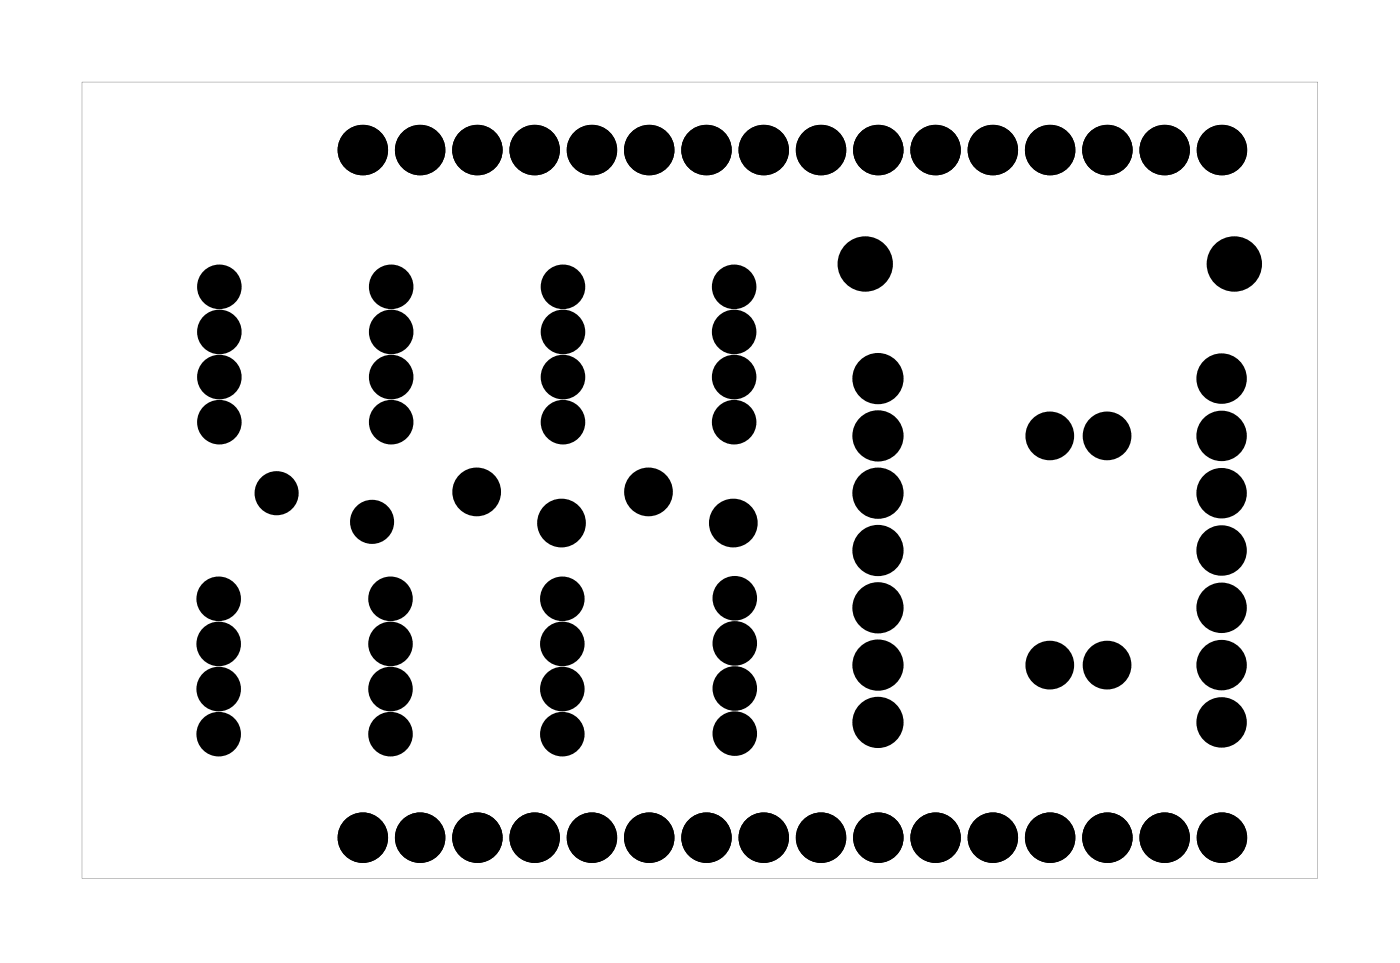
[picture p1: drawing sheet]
<svg xmlns="http://www.w3.org/2000/svg" width="62mm" height="43mm" viewBox="0 0 62 43" stroke-linecap="round" stroke-linejoin="round" font-family="sans-serif">
<path d="M3.6 3.6h54.8v35.3h-54.8zM3.6 3.6v35.3h54.8v-35.3z" fill="#000"/>
<g fill="#000">
<circle cx="9.7" cy="12.7" r=".61"/>
<circle cx="9.7" cy="14.7" r=".61"/>
<circle cx="9.7" cy="18.7" r=".61"/>
<circle cx="9.7" cy="16.7" r=".61"/>
<circle cx="16.1" cy="6.7" r=".74"/>
<circle cx="17.3" cy="12.7" r=".61"/>
<circle cx="17.3" cy="14.7" r=".61"/>
<circle cx="17.3" cy="18.7" r=".61"/>
<circle cx="17.3" cy="16.7" r=".61"/>
<circle cx="18.6" cy="6.7" r=".74"/>
<circle cx="21.2" cy="6.7" r=".74"/>
<circle cx="23.7" cy="6.7" r=".74"/>
<circle cx="25" cy="12.7" r=".61"/>
<circle cx="25" cy="14.7" r=".61"/>
<circle cx="25" cy="18.7" r=".61"/>
<circle cx="25" cy="16.7" r=".61"/>
<circle cx="26.3" cy="6.7" r=".74"/>
<circle cx="28.8" cy="6.7" r=".74"/>
<circle cx="31.3" cy="6.7" r=".74"/>
<circle cx="32.6" cy="12.7" r=".61"/>
<circle cx="32.6" cy="14.7" r=".61"/>
<circle cx="32.6" cy="18.7" r=".61"/>
<circle cx="32.6" cy="16.7" r=".61"/>
<circle cx="33.9" cy="6.7" r=".74"/>
<circle cx="36.4" cy="6.7" r=".74"/>
<circle cx="38.4" cy="11.7" r="1.1"/>
<circle cx="38.9" cy="16.8" r=".75"/>
<circle cx="38.9" cy="19.3" r=".75"/>
<circle cx="39" cy="6.7" r=".74"/>
<circle cx="41.5" cy="6.7" r=".74"/>
<circle cx="44" cy="6.7" r=".74"/>
<circle cx="46.6" cy="19.3" r=".7"/>
<circle cx="46.6" cy="6.7" r=".74"/>
<circle cx="49.1" cy="19.3" r=".7"/>
<circle cx="49.1" cy="6.7" r=".74"/>
<circle cx="51.7" cy="6.7" r=".74"/>
<circle cx="54.2" cy="16.8" r=".74"/>
<circle cx="54.2" cy="19.3" r=".74"/>
<circle cx="54.2" cy="6.7" r=".74"/>
<circle cx="54.7" cy="11.7" r="1.1"/>
<circle cx="9.7" cy="30.5" r=".61"/>
<circle cx="9.7" cy="26.5" r=".61"/>
<circle cx="9.7" cy="28.5" r=".61"/>
<circle cx="9.7" cy="32.5" r=".61"/>
<circle cx="12.3" cy="21.9" r=".6"/>
<circle cx="16.1" cy="37.1" r=".74"/>
<circle cx="16.5" cy="23.1" r=".6"/>
<circle cx="17.3" cy="26.5" r=".61"/>
<circle cx="17.3" cy="28.5" r=".61"/>
<circle cx="17.3" cy="30.5" r=".61"/>
<circle cx="17.3" cy="32.5" r=".61"/>
<circle cx="18.6" cy="37.1" r=".74"/>
<circle cx="21.1" cy="21.8" r=".7"/>
<circle cx="21.2" cy="37.1" r=".74"/>
<circle cx="23.7" cy="37.1" r=".74"/>
<circle cx="24.9" cy="23.2" r=".7"/>
<circle cx="24.9" cy="32.5" r=".61"/>
<circle cx="24.9" cy="26.5" r=".61"/>
<circle cx="24.9" cy="30.5" r=".61"/>
<circle cx="24.9" cy="28.5" r=".61"/>
<circle cx="26.3" cy="37.1" r=".74"/>
<circle cx="28.8" cy="21.8" r=".7"/>
<circle cx="28.8" cy="37.1" r=".74"/>
<circle cx="31.3" cy="37.1" r=".74"/>
<circle cx="32.5" cy="23.2" r=".7"/>
<circle cx="32.6" cy="28.5" r=".61"/>
<circle cx="32.6" cy="32.5" r=".61"/>
<circle cx="32.6" cy="26.5" r=".61"/>
<circle cx="32.6" cy="30.5" r=".61"/>
<circle cx="33.9" cy="37.1" r=".74"/>
<circle cx="36.4" cy="37.1" r=".74"/>
<circle cx="38.9" cy="21.9" r=".75"/>
<circle cx="38.9" cy="26.9" r=".75"/>
<circle cx="38.9" cy="24.4" r=".75"/>
<circle cx="38.9" cy="32" r=".75"/>
<circle cx="38.9" cy="29.5" r=".75"/>
<circle cx="39" cy="37.1" r=".74"/>
<circle cx="41.5" cy="37.1" r=".74"/>
<circle cx="44" cy="37.1" r=".74"/>
<circle cx="46.6" cy="29.5" r=".7"/>
<circle cx="46.6" cy="37.1" r=".74"/>
<circle cx="49.1" cy="29.5" r=".7"/>
<circle cx="49.1" cy="37.1" r=".74"/>
<circle cx="51.7" cy="37.1" r=".74"/>
<circle cx="54.2" cy="26.9" r=".74"/>
<circle cx="54.2" cy="32" r=".74"/>
<circle cx="54.2" cy="24.4" r=".74"/>
<circle cx="54.2" cy="21.9" r=".74"/>
<circle cx="54.2" cy="29.5" r=".74"/>
<circle cx="54.2" cy="37.1" r=".74"/>
</g>
<g fill="none" stroke="#000" stroke-width=".76" stroke-linecap="butt">
<circle cx="9.7" cy="12.7" r=".61"/>
<circle cx="9.7" cy="18.7" r=".61"/>
<circle cx="9.7" cy="14.7" r=".61"/>
<circle cx="9.7" cy="16.7" r=".61"/>
<circle cx="16.1" cy="6.7" r=".74"/>
<circle cx="17.3" cy="12.7" r=".61"/>
<circle cx="17.3" cy="18.7" r=".61"/>
<circle cx="17.3" cy="14.7" r=".61"/>
<circle cx="17.3" cy="16.7" r=".61"/>
<circle cx="18.6" cy="6.7" r=".74"/>
<circle cx="21.2" cy="6.7" r=".74"/>
<circle cx="23.7" cy="6.7" r=".74"/>
<circle cx="25" cy="12.7" r=".61"/>
<circle cx="25" cy="18.7" r=".61"/>
<circle cx="25" cy="14.7" r=".61"/>
<circle cx="25" cy="16.7" r=".61"/>
<circle cx="26.3" cy="6.7" r=".74"/>
<circle cx="28.8" cy="6.7" r=".74"/>
<circle cx="31.3" cy="6.7" r=".74"/>
<circle cx="32.6" cy="12.7" r=".61"/>
<circle cx="32.6" cy="18.7" r=".61"/>
<circle cx="32.6" cy="14.7" r=".61"/>
<circle cx="32.6" cy="16.7" r=".61"/>
<circle cx="33.9" cy="6.7" r=".74"/>
<circle cx="36.4" cy="6.7" r=".74"/>
<circle cx="38.9" cy="16.8" r=".75"/>
<circle cx="38.9" cy="19.3" r=".75"/>
<circle cx="39" cy="6.7" r=".74"/>
<circle cx="41.5" cy="6.7" r=".74"/>
<circle cx="44" cy="6.7" r=".74"/>
<circle cx="46.6" cy="19.3" r=".7"/>
<circle cx="46.6" cy="6.7" r=".74"/>
<circle cx="49.1" cy="19.3" r=".7"/>
<circle cx="49.1" cy="6.7" r=".74"/>
<circle cx="51.7" cy="6.7" r=".74"/>
<circle cx="54.2" cy="19.3" r=".74"/>
<circle cx="54.2" cy="16.8" r=".74"/>
<circle cx="54.2" cy="6.7" r=".74"/>
<circle cx="9.7" cy="26.5" r=".61"/>
<circle cx="9.7" cy="32.5" r=".61"/>
<circle cx="9.7" cy="28.5" r=".61"/>
<circle cx="9.7" cy="30.5" r=".61"/>
<circle cx="16.1" cy="37.1" r=".74"/>
<circle cx="17.3" cy="26.5" r=".61"/>
<circle cx="17.3" cy="32.5" r=".61"/>
<circle cx="17.3" cy="28.5" r=".61"/>
<circle cx="17.3" cy="30.5" r=".61"/>
<circle cx="18.6" cy="37.1" r=".74"/>
<circle cx="21.1" cy="21.8" r=".7"/>
<circle cx="21.2" cy="37.1" r=".74"/>
<circle cx="23.7" cy="37.1" r=".74"/>
<circle cx="24.9" cy="23.2" r=".7"/>
<circle cx="24.9" cy="26.5" r=".61"/>
<circle cx="24.9" cy="32.5" r=".61"/>
<circle cx="24.9" cy="28.5" r=".61"/>
<circle cx="24.9" cy="30.5" r=".61"/>
<circle cx="26.3" cy="37.1" r=".74"/>
<circle cx="28.8" cy="21.8" r=".7"/>
<circle cx="28.8" cy="37.1" r=".74"/>
<circle cx="31.3" cy="37.1" r=".74"/>
<circle cx="32.5" cy="23.2" r=".7"/>
<circle cx="32.6" cy="26.5" r=".61"/>
<circle cx="32.6" cy="32.5" r=".61"/>
<circle cx="32.6" cy="28.5" r=".61"/>
<circle cx="32.6" cy="30.5" r=".61"/>
<circle cx="33.9" cy="37.1" r=".74"/>
<circle cx="36.4" cy="37.1" r=".74"/>
<circle cx="38.9" cy="21.9" r=".75"/>
<circle cx="38.9" cy="24.4" r=".75"/>
<circle cx="38.9" cy="29.5" r=".75"/>
<circle cx="38.9" cy="26.9" r=".75"/>
<circle cx="38.9" cy="32" r=".75"/>
<circle cx="39" cy="37.1" r=".74"/>
<circle cx="41.5" cy="37.1" r=".74"/>
<circle cx="44" cy="37.1" r=".74"/>
<circle cx="46.6" cy="29.5" r=".7"/>
<circle cx="46.6" cy="37.1" r=".74"/>
<circle cx="49.1" cy="29.5" r=".7"/>
<circle cx="49.1" cy="37.1" r=".74"/>
<circle cx="51.7" cy="37.1" r=".74"/>
<circle cx="54.2" cy="24.4" r=".74"/>
<circle cx="54.2" cy="21.9" r=".74"/>
<circle cx="54.2" cy="26.9" r=".74"/>
<circle cx="54.2" cy="29.5" r=".74"/>
<circle cx="54.2" cy="32" r=".74"/>
<circle cx="54.2" cy="37.1" r=".74"/>
</g>
<g fill="none" stroke="#000" stroke-width=".75" stroke-linecap="butt">
<circle cx="12.3" cy="21.9" r=".6"/>
<circle cx="16.5" cy="23.1" r=".6"/>
</g>
<g fill="none" stroke="#000" stroke-width=".25">
<circle cx="38.4" cy="11.7" r="1.1"/>
<circle cx="54.7" cy="11.7" r="1.1"/>
</g>
</svg>
